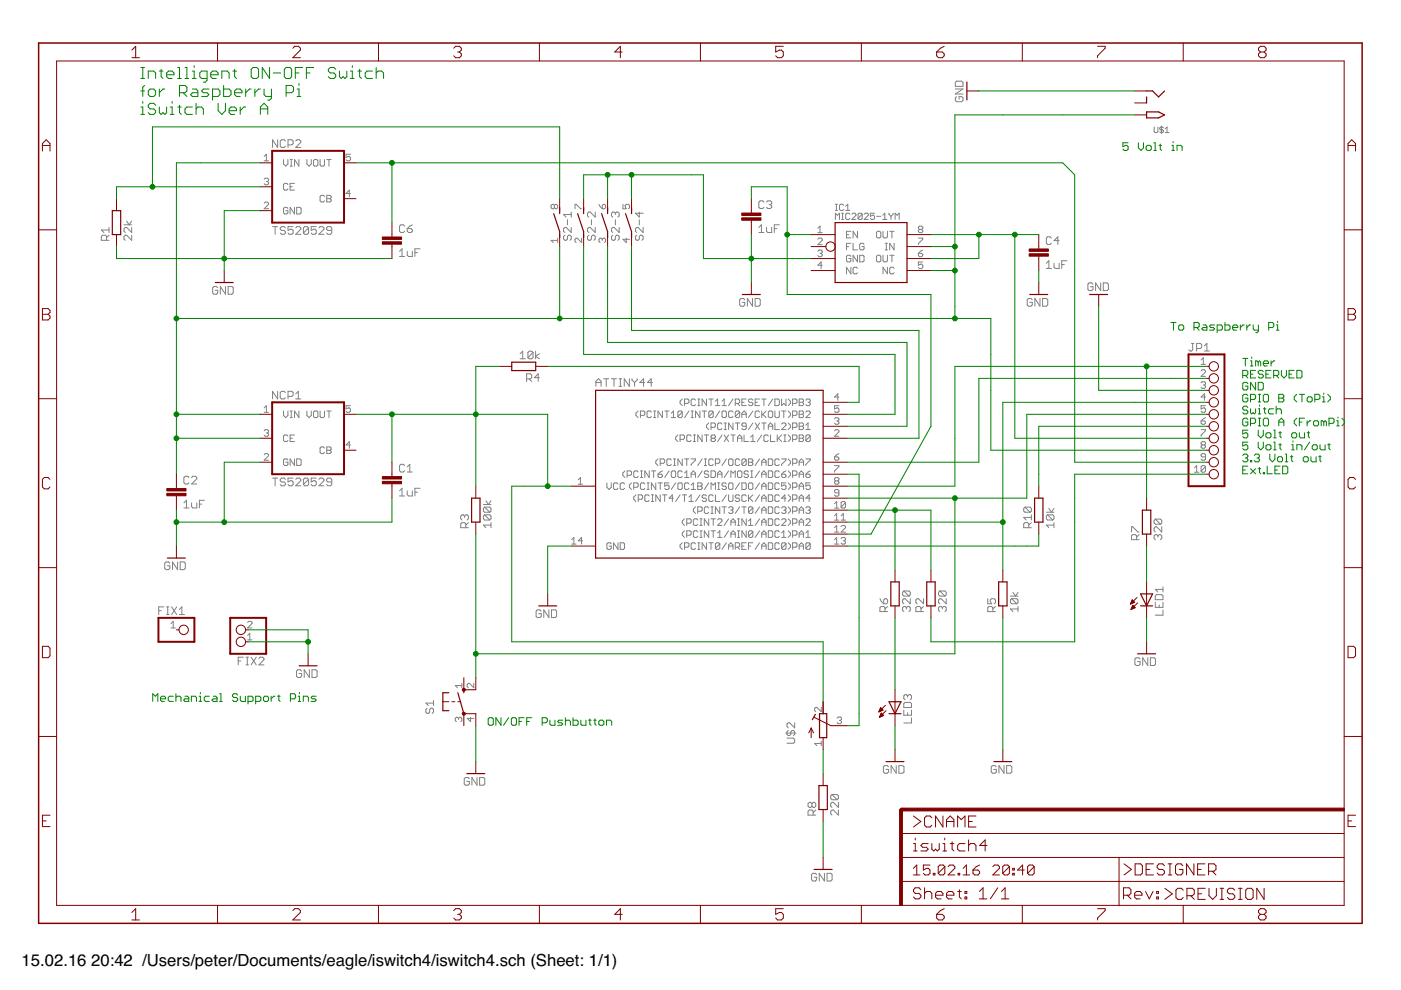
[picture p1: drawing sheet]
<svg xmlns="http://www.w3.org/2000/svg" width="297mm" height="210mm" viewBox="0 0 297 210" stroke-linecap="round" stroke-linejoin="round" font-family="sans-serif">
<defs><g id="words">
<g font-size="3.5">
<text x="4.6" y="204.7">15.02.16</text>
<text x="19.3" y="204.7">20:42 /Users/peter/Documents/eagle/iswitch4/iswitch4.sch (Sheet: 1/1)</text>
</g>
</g></defs>
<g fill="none" stroke="#808080" stroke-width=".21">
<path d="M202.5 18.9h1.7l-1.7 1h1.7M202.8 17.2h1.1l.3 .3v.8h-1.7v-.8zM56 33.2l.5-.5v1.4M56 38l.2-.2h.5l.2 .2-.2 .5M56 34.1h.9M56.5 38.5h.2M56.7 38.5l.2 .2-.2 .5h-.5l-.2-.3M58.9 29.6v1.7l-1.1-1.7v1.7M60.1 33.8v1l.5 .4 .4-.4v-1M60.5 29.9l-.3-.3h-.5l-.3 .3v1.1l.3 .3h.5l.3-.3M61 39.1l-.2-.2h-.5l-.2 .2v1l.2 .2h.5l.2-.2M61.1 30.7h.8l.2-.2v-.6l-.2-.3h-.8v1.7"/>
<path d="M61.5 35.2h.5M61.5 33.8h.5M61.5 39.6h.5M61.7 33.8v1.4M62.4 38.9h-.9v1.4h.9M62.7 29.9l.3-.3h.5l.3 .3v.3l-1.1 1.1h1.1M63.4 33.8v1.4l-1-1.4v1.4M65.1 33.8v1l.4 .4 .5-.4v-1M66.7 33.8h.5l.2 .3v.9l-.2 .2h-.5l-.2-.2v-.9zM67.9 33.8v1.2l.2 .2h.5l.2-.2v-1.2M69.3 33.8h.9M69.7 33.8v1.4"/>
<path d="M74.3 32.7h-.9v.7l.7-.2 .2 .2v.5l-.2 .2h-.5l-.2-.2M202.8 20.5l-.3 .3v.5l.3 .3h1.1l.3-.3v-.5l-.3-.3h-.6v.5M244.7 26.9v1l.2 .2h.4l.2-.2v-1M246.3 26.8v1.5M246.7 27.1l-.2-.2h-.4l-.2 .2 .2 .4h.4l.2 .4-.2 .2h-.4l-.2-.2M247.1 28.1h.7M247.1 27.3l.3-.4v1.2M22.6 50.9v-.8l-.3-.2h-.5l-.3 .2v.8h1.6M23.1 49.9l-.5 .5M23.1 48.8h-1.6l.5 .5M23.1 48.2v1.1M26.3 47.7h1.6"/>
<path d="M26.8 46.9l.6 .8 .5-.8M27.9 48.2v1.1l-1.1-1.1h-.2l-.3 .3v.5l.3 .3M27.9 49.9v1l-1.1-1h-.2l-.3 .2v.6l.3 .2M56 43.1l.2-.2h.5l.2 .2v.2l-.9 1h.9M57.8 48h1.1M58.3 48v1.7M60.5 48.3l-.3-.3h-.5l-.3 .3v.3l.3 .3h.5l.3 .2v.3l-.3 .3h-.5l-.3-.3M61 44.2l-.2-.2h-.5l-.2 .2v.9l.2 .3h.5l.2-.3v-.4h-.4M62.1 48h-1v.9l.8-.3 .2 .3v.5l-.2 .3h-.6l-.2-.3M62.4 44v1.4l-.9-1.4v1.4M62.7 48.3l.3-.3h.5l.3 .3v.3l-1.1 1.1h1.1M62.9 44h.7l.2 .2v.9l-.2 .3h-.7z"/>
<path d="M65.4 48.3l-.2-.3h-.6l-.3 .3v1.1M65.4 48.3v1.1l-.2 .3h-.6l-.3-.3M65.4 48.3l-1.1 1.1M67.1 48h-1.1v.9l.5-.3h.3l.3 .3v.5l-.3 .3h-.6l-.2-.3M67.6 48.3l.3-.3h.5l.3 .3v.3l-1.1 1.1h1.1M68.8 41.7l-.2-.3h-.5l-.2 .3v.9l.2 .2h.5l.2-.2M69.3 41.4h.7l.2 .3-.2 .4 .2 .5-.2 .2h-.7zM69.3 42.1h.7M70.3 48.9h-.8l-.3-.3v-.3l.3-.3h.6l.2 .3v1.1l-.2 .3h-.6l-.3-.3M74.3 41h-.9l.7-.7v1.4M84.7 53.3l.5-.6v1.7M84.7 54.4h1.1"/>
<path d="M85.8 47.9l-.3-.2h-.5l-.3 .2v1.1l.3 .3h.5l.3-.3M86.3 48.5h.9l.2 .2v.3l-.2 .3h-.6l-.3-.3zM86.3 53.3v.8l.3 .3h.8v-1.1M87.4 47.7l-1.1 .8M88 53.6h.5M89.1 52.7h-1.1v1.7M117.5 43.6l-.2-.3-.5 .3v.4l.3 .3 .4-.3M117.5 43.6l.3-.3 .4 .3v.4l-.2 .3-.5-.3M117.5 43.6v.4M118.2 51h-1.4l.5 .4M118.2 50.5v.9M119.8 49.9l-.3 .2v.6l.3 .2h.2l.3-.2v-.6l.3-.2h.2l.3 .2v.6l-.3 .2"/>
<path d="M120.3 46.6v1.1M121.1 48.2v1.1l-1.1-1.1h-.2l-.3 .3v.5l.3 .3M121.1 45.5h-1.6l.5 .5M121.1 45v1M121.9 44.3v-1h.3l.9 1h.2M123.3 50.5v.9l-.9-.9-.5 .2v.5l.3 .2M124.8 49.9l-.2 .2v.6l.2 .2h.3l.3-.2v-.6l.3-.2h.2l.3 .2v.6l-.3 .2M125.4 46.6v1.1M126.2 48.2v1.1l-1.1-1.1h-.3l-.2 .3v.5l.2 .3M126.2 45v1l-1.1-1h-.3l-.2 .2v.6l.2 .2M127 43.3l.7 1M127.7 43.6l.5-.3 .2 .3v.4l-.2 .3h-.5z"/>
<path d="M127.7 50.7l-.2-.2-.5 .2v.5l.2 .2M127.7 50.7l.2-.2 .5 .2v.5l-.2 .2M127.7 50.7v.3M129.9 49.9l-.3 .2v.6l.3 .2h.3l.3-.2v-.6l.2-.2h.3l.3 .2v.6l-.3 .2M130.5 45.2l-.3-.2h-.3l-.3 .2v.6l.3 .2M130.5 45.2l.2-.2h.3l.3 .2v.6l-.3 .2M130.5 45.2v.3M130.5 46.6v1.1M131.3 48.2v1.1l-1.1-1.1h-.3l-.3 .3v.5l.3 .3M132.1 43.3v1h.7l-.3-.5 .3-.5h.4l.3 .3v.4l-.3 .3M132.8 50.5v.9l-.7-.7h1.4M135 49.9l-.3 .2v.6l.3 .2h.3l.3-.2v-.6l.2-.2h.3l.3 .2v.6l-.3 .2"/>
<path d="M135.6 45v1l-.9-.8h1.7M135.6 46.6v1.1M136.4 48.2v1.1l-1.1-1.1h-.3l-.3 .3v.5l.3 .3M160.9 48.2l.5-.5v1.6M160.9 49.3h1.1M162 42.9l-.3-.3h-.5l-.3 .3v1l.3 .3h.5l.3-.3M162.5 48.2v.8l.3 .3h.8v-1.1M162.5 42.9l.3-.3h.5l.3 .3v.2l-.3 .3M163.1 43.4h.2M163.3 43.4l.3 .3v.2l-.3 .3h-.5l-.3-.3M164.2 48.5h.5M165.2 47.7h-1v1.6"/>
<path d="M173.4 50.7l.2-.2h.5l.2 .2v.2l-.9 1h.9M173.4 48.4l.5-.5v1.4M173.4 49.3h.9M173.4 53.3l.2-.3h.5l.2 .3-.2 .4M173.9 53.7h.2M174.1 53.7l.2 .3-.2 .4h-.5l-.2-.2M174.3 56.2h-.9l.7-.7v1.5M177.1 46.5v-1.3l.5 .4 .4-.4v1.3M177.1 44.6h.5M177.1 43.3h.5M177.3 43.3v1.3M178.4 46.5h.5"/>
<path d="M178.4 45.2h.5M178.6 45.2v1.3M178.9 43.5l-.3-.2h-.4l-.2 .2v.9l.2 .2h.4l.3-.2M179.3 44.6h.9M179.3 43.7l.4-.4v1.3M179.5 49.7h.4M179.5 52.3h.4M180.2 45.4l-.2-.2h-.5l-.2 .2v.9l.2 .2h.5l.2-.2M180.4 49h-.9v1.4h.9M180.4 51.6h-.9v1.4M180.4 54.4l-.2-.3h-.5l-.2 .3v.9l.2 .2h.5l.2-.2v-.5h-.5M180.4 56.7v1.4l-.9-1.4v1.4"/>
<path d="M180.6 45.4l.2-.2h.5l.2 .2v.2l-.9 .9h.9M180.9 51.6v1.4h.9M181.8 49v1.4l-.9-1.4v1.4M181.8 54.1v1.4l-.9-1.4v1.4M181.8 56.9l-.2-.2h-.5l-.2 .2v.9l.2 .3h.5l.2-.3M182.3 54.1h.7l.2 .3v.9l-.2 .2h-.7zM182.8 45.4v.9l-.2 .2h-.5l-.2-.2M182.8 45.4l-.2-.2h-.5l-.2 .2v.9M182.8 45.4l-.9 .9M183.2 51.8l-.2-.2h-.5l-.2 .2v.9l.2 .3h.5l.2-.3v-.4h-.5M183.2 45.4l.3-.2h.4l.2 .2v.2l-.9 .9h.9M185.4 45.2h-.9v.7l.5-.3h.2l.2 .3v.4l-.2 .2h-.4l-.3-.2"/>
<path d="M185.8 49.3l.3-.3h.4l.3 .3v.9l-.3 .2h-.4l-.3-.2zM185.8 54.4l.3-.3h.4l.3 .3v.9l-.3 .2h-.4l-.3-.2zM185.8 45.9h.9M187.2 46.5h.8M187.2 45.6l.4-.4v1.3M187.2 49v1.2l.3 .2h.4l.3-.2v-1.2M187.2 54.1v1.2l.3 .2h.4l.3-.2v-1.2M187.7 51.6h.5M187.7 53h.5M187.9 51.6v1.4M188.2 56.7v1.4l-1-1.4v1.4M188.5 45.2v.2l.4 .5"/>
<path d="M188.6 49h1M188.6 54.1h1M188.9 45.9v.6M189.1 49v1.4M189.1 54.1v1.4M189.4 45.2v.2l-.5 .5M189.6 56.9l-.3-.2h-.4l-.3 .2v.9l.3 .3h.4l.3-.3M189.6 51.6v1.4l-1-1.4v1.4M189.8 46.5v-1.3l.4 .4 .4-.4v1.3M194.7 50.5h.9v.2l-.9 .9v.3M194.7 53.7h.7l.2 .5-.2 .2h-.5l-.2-.2zM194.9 48.6l-.2 .3 .2 .4h.5l.2-.2-.2-.5"/>
<path d="M194.9 48.6l-.2-.2 .2-.5h.5l.2 .3-.2 .4M194.9 48.6h.5M195.6 55.5h-.9v.7l.5-.2 .4 .2v.5l-.2 .3h-.5l-.2-.3M195.6 53l-.9 .7M221.8 55.8l.6-.5v1.6M221.8 56.9h1.1M222.9 50.5l-.2-.3h-.6l-.3 .3v1.1l.3 .2h.6l.2-.2M223.5 55.8v.8l.3 .3h.8v-1.1M224.6 51h-1.1l.8-.8v1.6M225.1 56.1h.6M226.2 55.3h-1.1v1.6M233.4 60v1.6l-1.1-1.6v1.6"/>
<path d="M233.9 60h.8l.3 .3v1l-.3 .3h-.8zM46.2 61l-.3-.3h-.5l-.3 .3v1.1l.3 .3h.5l.3-.3v-.5h-.6M47.8 60.7v1.7l-1.1-1.7v1.7M48.4 60.7h.8l.2 .3v1.1l-.2 .3h-.8zM110.3 75l.5-.5v1.6M110.3 76.1h1.1M113 74.7v1.1l-.3 .3h-.5l-.3-.3M113 74.7l-.3-.2h-.5l-.3 .2v1.1M113 74.7l-1.1 1.1M113.6 74.5v1.6M114.4 75l-.8 .5 .8 .6M157.9 63.6l-.3-.3h-.5l-.3 .3v1l.3 .3h.5l.3-.3v-.5h-.5"/>
<path d="M159.6 63.3v1.6l-1.1-1.6v1.6M160.1 63.3h.8l.3 .3v1l-.3 .3h-.8zM218.9 63.6l-.3-.3h-.6l-.2 .3v1l.2 .3h.6l.3-.3v-.5h-.6M220.5 63.3v1.6l-1.1-1.6v1.6M221 63.3h.9l.2 .3v1l-.2 .3h-.9zM231.7 60.3l-.2-.3h-.6l-.2 .3v1l.2 .3h.6l.2-.3v-.5h-.5M252.6 72.8h.6M252.9 72.8v1.4l-.3 .2h-.3l-.2-.2M253.7 73.9h.8l.3-.3v-.5l-.3-.3h-.8v1.6M254.7 76.3l.4-.4v1.4M254.7 77.3h.9M254.7 78.6l.2-.2h.5l.2 .2v.3l-.9 .9h.9"/>
<path d="M255.3 74.4h1.1M255.3 73.3l.6-.5v1.6M56 86.5l.5-.5v1.4M56 87.4h.9M56 96.4l.2-.2h.5l.2 .2v.2l-.9 1h.9M56 91.3l.2-.2h.5l.2 .2-.2 .5M56.5 91.8h.2M56.7 91.8l.2 .2-.2 .5h-.5l-.2-.2M58.9 83v1.6l-1.1-1.6v1.6M60.1 87.1v1l.5 .4 .4-.4v-1M60.5 83.2l-.3-.2h-.5l-.3 .2v1.1l.3 .3h.5l.3-.3M61 97.5l-.2-.2h-.5l-.2 .2v1l.2 .2h.5l.2-.2v-.5h-.4"/>
<path d="M61 92.5l-.2-.3h-.5l-.2 .3v.9l.2 .2h.5l.2-.2M61.1 84.1h.8l.2-.3v-.6l-.2-.2h-.8v1.6M61.5 88.5h.5M61.5 87.1h.5M61.5 92.9h.5M61.7 87.1v1.4M62.4 97.3v1.4l-.9-1.4v1.4M62.4 92.2h-.9v1.4h.9M62.7 84.6h1.1M62.7 83.5l.5-.5v1.6M62.9 97.3h.7l.2 .2v1l-.2 .2h-.7zM63.4 87.1v1.4l-1-1.4v1.4"/>
<path d="M65.1 87.1v1l.4 .4 .5-.4v-1M66.5 87.4l.2-.3h.5l.2 .3v.9l-.2 .2h-.5l-.2-.2zM67.9 87.1v1.2l.2 .2h.5l.2-.2v-1.2M68.8 95l-.2-.2h-.5l-.2 .2v.9l.2 .3h.5l.2-.3M69.3 87.1h.9M69.3 94.8h.7l.2 .2-.2 .5 .2 .4-.2 .3h-.7zM69.3 95.5h.7M69.7 87.1v1.4M74.3 86h-.9v.7l.7-.2 .2 .2v.5l-.2 .2h-.5l-.2-.2M74.3 94.3h-.9l.7-.7v1.4M85.8 98.7l-.3-.3h-.5l-.3 .3v1.1l.3 .3h.5l.3-.3M86.3 99l.6-.6v1.7"/>
<path d="M111.7 80.3h.8l.2-.2v-.6l-.2-.3h-.8v1.7M112.2 80.3l.5 .6M114.4 80.1h-1.1l.8-.9v1.7M126.3 81.9v-1.1l.6-.5 .5 .5v1.1M126.3 81.1h1.1M128 80.3h1.1M128.5 80.3v1.6M129.6 80.3h1.1M130.2 80.3v1.6M131.3 80.3h.5M131.3 81.9h.5M131.5 80.3v1.6"/>
<path d="M132.5 99.8l-.5 .5v.5l.5 .4M133.4 80.3v1.6l-1-1.6v1.6M134 80.3v.3l.5 .5M134.5 81.1v.8M135.1 80.3v.3l-.6 .5M135.3 87.1l-.5 .5v.5l.5 .4M135.8 88.1h.7l.2-.3v-.4l-.2-.3h-.7v1.4M135.8 99.8h.4M136 99.8v1.4M136.7 81.1h-1.1l.8-.8v1.6M137.6 99.8v1.4l-.9-1.4v1.4M138.1 87.4l-.2-.3h-.5l-.2 .3v.9l.2 .2h.5l.2-.2"/>
<path d="M138.1 99.8h.9M138.3 81.1h-1l.8-.8v1.6M138.6 88.5h.4M138.6 87.1h.4M138.6 99.8v1.4M138.8 87.1v1.4M139.5 97.3l-.5 .5v.4l.5 .5M140 98.2h.7l.2-.2v-.5l-.2-.2h-.7v1.4M140.4 99.8l-.9 .7M140.4 87.1v1.4l-.9-1.4v1.4M140.9 87.1h1M141.4 87.1v1.4"/>
<path d="M141.9 99.8l-1 1.4M142.3 88.5h1M142.3 97.5l-.2-.2h-.5l-.2 .2v1l.2 .2h.5l.2-.2M142.3 87.6l.5-.5v1.4M142.8 97.3h.5M142.8 98.7h.5M143 97.3v1.4M143.7 92.2l-.4 .5v.5l.4 .4M144.2 93.2h.7l.2-.3v-.4l-.2-.3h-.7v1.4M144.7 87.4v.9l-.3 .2h-.4l-.3-.2M144.7 87.4l-.3-.3h-.4l-.3 .3v.9M144.7 97.3v1.4l-1-1.4v1.4"/>
<path d="M144.7 84.6l-.5 .5v.4l.5 .5M144.7 87.4l-1 .9M145.1 85.5h.7l.3-.2v-.5l-.3-.2h-.7v1.4M145.1 97.3h1M145.6 97.3v1.4M146.1 87.1l-1 1.4M146.5 88.5h.5M146.5 87.1h.5M146.5 97.3h1v.2l-1 1v.2M146.5 92.5l-.2-.3h-.5l-.2 .3v.9l.2 .2h.5l.2-.2M146.8 87.1v1.4M147 92.2h.5"/>
<path d="M147 93.6h.5M147.2 92.2v1.4M147.5 84.8l-.3-.2h-.4l-.3 .2v1l.3 .2h.4l.3-.2M147.9 84.6h.5M147.9 86h.5M148.2 84.6v1.4M148.4 87.1v1.4l-.9-1.4v1.4M148.9 87.1h.9M148.9 97.3l-1 1.4M148.9 99.8l-1 1.4M148.9 92.2v1.4l-1-1.4v1.4M149.3 97.3h.5"/>
<path d="M149.3 98.7h.5M149.3 92.2h1M149.3 87.1v1.4M149.6 97.3v1.4M149.8 84.6v1.4l-.9-1.4v1.4M149.8 92.2v1.4M150.3 89.7l-.5 .4v.5l.5 .5M150.3 84.6h.9M150.7 90.6h.7l.3-.2v-.5l-.3-.2h-.7v1.4M150.7 99.8h.7l.3 .3v.9l-.3 .2h-.7zM150.7 84.6v1.4M151 92.9l-.3-.2 .3-.5h.4l.3 .3-.3 .4"/>
<path d="M151 92.9l-.3 .3 .3 .4h.4l.3-.2-.3-.5M151 92.9h.4M151.2 87.4v.9l-.2 .2h-.5l-.2-.2M151.2 87.4l-.2-.3h-.5l-.2 .3v.9M151.2 97.5l-.2-.2h-.5l-.2 .2v1l.2 .2h.5l.2-.2M151.2 87.4l-.9 .9M151.7 98.2h.7l.2-.2v-.5l-.2-.2h-.7v1.4M151.7 85.1l.4-.5v1.4M151.7 86h.9M152.6 87.1l-.9 1.4M153.1 89.9l-.3-.2h-.4l-.3 .2v.9l.3 .3h.4l.3-.3M153.1 87.4l.2-.3h.5l.2 .3v.9l-.2 .2h-.5l-.2-.2z"/>
<path d="M153.1 85.1l.4-.5v1.4M153.1 86h.9M153.1 92.2l-1 1.4M153.5 89.7h.5M153.5 91.1h.5M153.5 92.2l1 1.4M153.8 89.7v1.4M154 97.3l-.9 1.4M154.5 99.8l-1 1.4M154.5 92.2l-1 1.4M154.7 97.3h.5l.2 .2v1l-.2 .2h-.5l-.2-.2v-1zM155 92.2h.9"/>
<path d="M155.4 87.4l-.2-.3h-.5l-.2 .3v.9l.2 .2h.5l.2-.2M155.4 89.7v1.4l-.9-1.4v1.4M155.4 84.6l-.9 1.4M155.4 92.2v1.4M155.9 85.5h.7l.2-.2v-.5l-.2-.2h-.7v1.4M155.9 89.7h.9M156.4 92.9h.9M156.4 93.6v-.9l.4-.5 .5 .5v.9M156.4 89.7v1.4M156.4 85.5l.4 .5M156.8 87.4v.9l-.2 .2h-.5l-.2-.2M156.8 87.4l-.2-.3h-.5l-.2 .3v.9"/>
<path d="M156.8 97.5l-.2-.2h-.5l-.2 .2v1l.2 .2h.5l.2-.2M156.8 87.4l-.9 .9M157.3 88.5v-.9l.5-.5 .4 .5v.9M157.3 85.3h.5M157.3 87.8h.9M157.8 92.2v1.4h.9M158.2 84.6h-.9v1.4h.9M158.2 97.5l-.2-.2h-.5l-.2 .2v1M158.2 97.5v1l-.2 .2h-.5l-.2-.2M158.2 90.4h-.7l-.2-.3 .2-.4h.5l.2 .2v.9l-.2 .3h-.5l-.2-.3M158.2 97.5l-.9 1M158.7 97.3h.7l.2 .2-.2 .5 .2 .5-.2 .2h-.7z"/>
<path d="M158.7 98h.7M159.2 93.6h.9M159.2 92.7l.4-.5v1.4M159.2 99.8h.4M159.4 99.8v1.4M159.6 84.8l-.2-.2h-.5l-.2 .2 .2 .5h.5l.2 .2-.2 .5h-.5l-.2-.2M159.6 87.1l-.9 1.4M159.6 89.7l-.9 1.4M160.1 85.3h.5M160.1 89.7l.9 1.4M161 84.6h-.9v1.4h.9M161 87.4l-.2-.3h-.5l-.2 .3v.9l.2 .2h.5l.2-.2"/>
<path d="M161 97.3l-.9 1.4M161 99.8l-.9 1.4M161 89.7l-.9 1.4M161.5 84.6h.9M161.5 98h.9M161.5 87.1v1.4M161.5 98.7v-.9l.5-.5 .4 .5v.9M161.5 89.7h.9M161.5 92.2l-.9 1.4M161.7 87.8l.7 .7M162 84.6v1.4M162 89.7v1.4"/>
<path d="M162.4 87.1l-.9 1M162.9 87.4l.2-.3h.5l.2 .3v.9l-.2 .2h-.5l-.2-.2zM162.9 97.3h.7l.2 .2v1l-.2 .2h-.7zM162.9 92.5l-.2-.3h-.5l-.2 .3v.9l.2 .2h.5l.2-.2M162.9 91.1v-1l.5-.4 .4 .4v1M162.9 99.8h.7l.2 .3v.9l-.2 .2h-.7zM162.9 90.4h.9M163.4 92.2v1.4h.9M163.8 84.6l-.9 1.4M164.3 84.6h.7l.2 .2v1l-.2 .2h-.7zM164.3 87.1v1.2l.2 .2h.5l.2-.2v-1.2M164.3 89.7v1.4h.9"/>
<path d="M164.8 92.2v1.4M165 92.9l.7 .7M165.2 97.5l-.2-.2h-.5l-.2 .2v1l.2 .2h.5l.2-.2M165.7 87.1h.9M165.7 97.3h.9v.2l-.9 1v.2M165.7 84.6v1.4l.5-.5 .4 .5v-1.4M165.7 89.9l.2-.2h.5l.2 .2v.2l-.9 1h.9M165.7 92.2l-.9 1M166.2 92.2h.4M166.2 93.6h.4M166.2 87.1v1.4M166.4 92.2v1.4"/>
<path d="M166.6 99.8l-.9 .7M167.1 97.3l.5 .5v.4l-.5 .5M167.1 84.6l.5 .5v.4l-.5 .5M167.1 87.1l.5 .5v.5l-.5 .4M167.1 89.7l.5 .4v.5l-.5 .5M167.1 92.2l.5 .5v.5l-.5 .4M167.1 99.8l.5 .5v.5l-.5 .4M168 85.5h.7l.3-.2v-.5l-.3-.2h-.7v1.4M168 88.1h.7l.3-.3v-.4l-.3-.3h-.7v1.4M168 98.2h.7l.3-.2v-.5l-.3-.2h-.7v1.4M168 93.2h.7l.3-.3v-.4l-.3-.3h-.7v1.4M168 90.6h.7l.3-.2v-.5l-.3-.2h-.7v1.4"/>
<path d="M169.4 84.6h.7l.3 .2-.3 .5 .3 .5-.3 .2h-.7zM169.4 87.1h.7l.3 .3-.3 .4 .3 .5-.3 .2h-.7zM169.4 98h1M169.4 92.2h.7l.3 .3-.3 .4 .3 .5-.3 .2h-.7zM169.4 92.9h.7M169.4 89.7h.7l.3 .2-.3 .5 .3 .4-.3 .3h-.7zM169.4 98.7v-.9l.5-.5 .5 .5v.9M169.4 85.3h.7M169.4 87.8h.7M169.4 90.4h.7M170.9 84.8l.2-.2h.5l.2 .2-.2 .5M170.9 87.4l.2-.3h.5l.2 .3v.2l-.9 .9h.9"/>
<path d="M170.9 97.3h.9v.2l-.9 1v.2M170.9 90.1l.4-.4v1.4M170.9 91.1h.9M171.3 85.3h.3M171.6 85.3l.2 .2-.2 .5h-.5l-.2-.2M171.8 92.5l-.2-.3h-.5l-.2 .3v.9M171.8 92.5v.9l-.2 .2h-.5l-.2-.2M171.8 99.8l-.9 .7M171.8 92.5l-.9 .9M176.9 98.7h1v.3l-1 .9v.2M176.9 96.9h.7l.3 .4-.3 .3h-.4l-.3-.3zM176.9 91.3l.3-.2h.4l.3 .2v.3l-1 .9h1"/>
<path d="M176.9 88.8l.3-.2h.4l.3 .2-.3 .5M177.4 89.3h.2M177.6 89.3l.3 .2-.3 .5h-.4l-.3-.3M177.9 86h-1v.7l.7-.2 .3 .2v.5l-.3 .2h-.4l-.3-.2M177.9 96.2l-1 .7M177.9 84.2h-1l.7-.7v1.4M253.3 99.2l.4-.5v1.4M254.7 91.1h.9v.2l-.9 1v.2M254.7 89.3h.7l.2 .4-.2 .3h-.5l-.2-.3zM254.7 81.2l.2-.3h.5l.2 .3-.2 .4M254.9 94.3h.5M254.9 94.3l-.2-.2 .2-.5h.5l.2 .3-.2 .4"/>
<path d="M254.9 94.3l-.2 .3 .2 .4h.5l.2-.2-.2-.5M255.1 81.6h.3M255.4 81.6l.2 .3-.2 .4h-.5l-.2-.2M255.6 86h-.9v.7l.7-.2 .2 .2v.5l-.2 .2h-.5l-.2-.2M255.6 99l-.2-.3h-.5l-.2 .3v.9M255.6 96.9h-.7l-.2-.3 .2-.4h.5l.2 .2v.9l-.2 .3h-.5l-.2-.3M255.6 84.2h-.9l.7-.7v1.4M255.6 99v.9l-.2 .2h-.5l-.2-.2M255.6 88.6l-.9 .7M255.6 99l-.9 .9M36 119.4l-.2-.3h-.6l-.3 .3v1.1l.3 .3h.6l.2-.3v-.5h-.5M37.7 119.1v1.7l-1.1-1.7v1.7"/>
<path d="M38.2 119.1h.8l.3 .3v1.1l-.3 .3h-.8zM39 106.6l.5-.5v1.6M39 107.7h1.1M40.1 101.3l-.3-.3h-.5l-.3 .3v1l.3 .3h.5l.3-.3M40.6 106.6v.8l.3 .3h.8v-1.1M40.6 101.3l.3-.3h.5l.3 .3v.2l-1.1 1.1h1.1M42.3 106.9h.5M43.3 106.1h-1v1.6M57.8 101.4h1.1M58.3 101.4v1.6M60.5 101.6l-.3-.2h-.5l-.3 .2v.3l.3 .3h.5l.3 .3v.2l-.3 .3h-.5l-.3-.3M62.1 101.4h-1v.8l.8-.3 .2 .3v.5l-.2 .3h-.6l-.2-.3"/>
<path d="M62.7 101.6l.3-.2h.5l.3 .2v.3l-1.1 1.1h1.1M65.4 101.6l-.2-.2h-.6l-.3 .2v1.1M65.4 101.6v1.1l-.2 .3h-.6l-.3-.3M65.4 101.6l-1.1 1.1M67.1 101.4h-1.1v.8l.5-.3h.3l.3 .3v.5l-.3 .3h-.6l-.2-.3M67.6 101.6l.3-.2h.5l.3 .2v.3l-1.1 1.1h1.1M70.3 102.2h-.8l-.3-.3v-.3l.3-.2h.6l.2 .2v1.1l-.2 .3h-.6l-.3-.3M84.7 104.1l.5-.6v1.7M84.7 105.2h1.1M86.3 104.1v.8l.3 .3h.8v-1.1M86.3 100.1h1.1M88 104.4h.5"/>
<path d="M89.1 103.5h-1.1v1.7M98.5 109.4l-.3-.2h-.2l-.3 .2v.6l.3 .3M98.5 109.4l.3-.2h.2l.3 .2v.6l-.3 .3M98.5 109.4v.3M98.8 111.9v-.8l-.3-.3h-.5l-.3 .3v.8h1.6M99.3 110.8l-.5 .5M102.5 107h1.6M102.7 109.2l-.2 .2v.6l.2 .3h1.1M102.7 109.2h1.1l.3 .2v.6l-.3 .3M102.7 107.5l-.2 .3v.6l.2 .2h1.1M102.7 107.5h1.1l.3 .3v.6l-.3 .2M102.7 109.2l1.1 1.1"/>
<path d="M102.7 107.5l1.1 1.1M103 106.2l.6 .8 .5-.8M104.1 111.3h-1.6l.5 .6M104.1 110.8v1.1M121.2 114.4l.5-.4v1.4M121.2 115.4h.9M122.6 101.7l.5-.4v1.4M122.6 102.7h.9M123.5 114.7h-.9l.7-.7v1.4M128.7 102.4v.9l.4 .5 .5-.5v-.9M129.6 115.3l-.2-.2h-.5l-.2 .2v.9l.2 .3h.5l.2-.3v-.4h-.5M131 102.6l-.2-.2h-.5l-.2 .2v.9l.2 .3h.5l.2-.3"/>
<path d="M131 115.1v1.4l-.9-1.4v1.4M131.5 115.1h.7l.2 .2v.9l-.2 .3h-.7zM132.4 102.6l-.2-.2h-.5l-.2 .2v.9l.2 .3h.5l.2-.3M133 100.8h.7l.2-.3v-.4l-.2-.3h-.7v1.4M133.9 102.4l-.5 .4v.5l.5 .5M134.4 103.3h.7l.2-.2v-.5l-.2-.2h-.7v1.4M134.8 104.9l-.4 .5v.5l.4 .4M135.3 100.1l-.2-.3h-.5l-.2 .3v.9l.2 .2h.5l.2-.2M135.3 105.9h.7l.2-.3v-.4l-.2-.3h-.7v1.4M135.8 101.2h.4M136.7 102.6l-.2-.2h-.5l-.2 .2v.9l.2 .3h.5l.2-.3M137.2 102.4h.4"/>
<path d="M137.2 103.8h.4M137.4 102.4v1.4M137.6 105.2l-.2-.3h-.5l-.2 .3v.9l.2 .2h.5l.2-.2M138.1 104.9h.5M138.1 106.3h.5M138.3 104.9v1.4M139 102.4v1.4l-.9-1.4v1.4M139.5 100.5h.7l.2 .5-.2 .2h-.5l-.2-.2zM139.5 102.4h.9M140 104.9v1.4l-1-1.4v1.4M140 102.4v1.4M140.5 104.9h.9"/>
<path d="M140.9 104.9v1.4M141.9 102.4h-1v.7l.5-.3 .5 .3v.4l-.3 .3h-.4l-.3-.3M142.3 100.1l.3-.3h.4l.3 .3v.9l-.3 .2h-.4l-.3-.2zM142.8 105.6h-.9l.7-.7v1.4M143.3 102.4l-1 1.4M143.7 102.6l.3-.2h.4l.3 .2v.9l-.3 .3h-.4l-.3-.3zM144.2 104.9l-.9 1.4M144.7 100.1l-.3-.3h-.4l-.3 .3v.9l.3 .2h.4l.3-.2M144.7 115.1l-.5 .4v.5l.5 .5M144.7 104.9h.9M145.1 110l-.4 .5v.4l.4 .5M145.1 112.5l-.4 .5v.5l.4 .4"/>
<path d="M145.1 104.9v1.4M145.1 116h.7l.3-.2v-.5l-.3-.2h-.7v1.4M145.1 100.3l.5-.5v1.4M145.1 101.2h1M145.6 110.9h.7l.2-.2v-.5l-.2-.2h-.7v1.4M145.6 113.5h.7l.2-.3v-.4l-.2-.3h-.7v1.4M146.1 102.6l-.3-.2h-.4l-.3 .2v.9l.3 .3h.4l.3-.3M146.1 105.4l.4-.5v1.4M146.1 106.3h.9M146.5 103.8h1M146.5 101.2v-.9l.5-.5 .5 .5v.9M146.5 100.5h1"/>
<path d="M146.5 102.8l.5-.4v1.4M147.5 115.3l-.3-.2h-.4l-.3 .2v.9l.3 .3h.4l.3-.3M147.5 107.5l-.5 .4v.5l.5 .5M147.9 102.4h.7l.3 .2-.3 .5 .3 .4-.3 .3h-.7zM147.9 108.4h.7l.3-.2v-.5l-.3-.2h-.7v1.4M147.9 115.1h.5M147.9 116.5h.5M147.9 110.2l-.2-.2h-.5l-.2 .2v1l.2 .2h.5l.2-.2M147.9 112.8l-.2-.3h-.5l-.2 .3v.9l.2 .2h.5l.2-.2M147.9 103.1h.7M148.2 115.1v1.4M148.4 104.9l-.9 1.4"/>
<path d="M148.4 110h.5M148.4 111.4h.5M148.4 112.5h.5M148.4 113.9h.5M148.6 110v1.4M148.6 112.5v1.4M149.8 105.2l-.2-.3h-.5l-.2 .3 .2 .4h.5l.2 .3-.2 .4h-.5l-.2-.2M149.8 115.1v1.4l-.9-1.4v1.4M150.3 100.1l-.3-.3h-.4l-.3 .3 .3 .4h.4l.3 .3-.3 .4h-.4l-.3-.2M150.3 110v1.4l-1-1.4v1.4M150.3 112.5v1.4l-1-1.4v1.4M150.3 107.7l-.3-.2h-.4l-.3 .2v.9l.3 .3h.4l.3-.3"/>
<path d="M150.3 102.4l-1 1.4M150.3 115.1h.9M150.7 103.8v-1.4l.5 .4 .5-.4v1.4M150.7 115.1v1.4M150.7 107.5h.5M150.7 108.9h.5M150.7 110h1M150.7 112.5h1M151 107.5v1.4M151.2 105.2l-.2-.3h-.5l-.2 .3v.9l.2 .2h.5l.2-.2M151.2 110v1.4M151.2 112.5v1.4"/>
<path d="M151.7 104.9v1.4h.9M152.1 102.4h.5M152.1 103.8h.5M152.1 113l.5-.5v1.4M152.1 100.5h1M152.1 101.2v-.9l.5-.5 .5 .5v.9M152.1 110.2l.3-.2h.4l.3 .2v.3l-1 .9h1M152.1 113.9h1M152.4 102.4v1.4M152.6 115.3l-.2-.2h-.5l-.2 .2v.9M152.6 115.3v.9l-.2 .3h-.5l-.2-.3M152.6 107.5v1.4l-.9-1.4v1.4"/>
<path d="M152.6 115.3l-.9 .9M153.1 107.5h.9M153.5 107.5v1.4M154 102.6l-.2-.2h-.5l-.2 .4 .2 .3h.5l.2 .4-.2 .3h-.5l-.2-.3M154 104.9l-.9 1.4M154 115.1l-.9 1.4M154.5 115.8h.9M154.5 104.9v1.2l.2 .2h.5l.2-.2v-1.2M154.5 116.5v-1l.4-.4 .5 .4v1M154.5 107.7l.2-.2h.5l.2 .2-.2 .5M154.5 110l-1 1.4M154.5 112.5l-1 1.4"/>
<path d="M154.7 102.4h.5l.2 .2v.9l-.2 .3h-.5l-.2-.3v-.9zM154.9 108.2h.3M155 101.2v-1.4l.4 .5 .5-.5v1.4M155 111.4v-.9l.4-.5 .5 .5v.9M155 113.9v-.9l.4-.5 .5 .5v.9M155 110.7h.9M155 113.2h.9M155.2 108.2l.2 .2-.2 .5h-.5l-.2-.3M155.9 116h.7l.2-.2v-.5l-.2-.2h-.7v1.4M156.4 100.1l.2-.3h.5l.2 .3v.9l-.2 .2h-.5l-.2-.2zM156.4 110h.4M156.4 111.4h.4"/>
<path d="M156.4 112.5h.4M156.4 113.9h.4M156.4 116l.4 .5M156.6 110v1.4M156.6 112.5v1.4M156.8 105.2l-.2-.3h-.5l-.2 .5 .2 .2h.5l.2 .5-.2 .2h-.5l-.2-.2M156.8 102.4l-.9 1.4M156.8 107.5l-.9 1.4M157.3 115.8h.5M157.3 102.4h.7l.2 .2v.9l-.2 .3h-.7zM157.3 107.5h.9M157.8 107.5v1.4"/>
<path d="M158.2 115.1h-.9v1.4h.9M158.2 105.2l-.2-.3h-.5l-.2 .3v.9l.2 .2h.5l.2-.2M158.2 110v1.4l-.9-1.4v1.4M158.2 112.5v1.4l-.9-1.4v1.4M158.7 115.8h.5M158.7 100.1l-.2-.3h-.5l-.2 .3 .2 .4h.5l.2 .3-.2 .4h-.5l-.2-.2M158.7 104.9v1.4M158.7 111.4h.9M158.7 110.5l.5-.5v1.4M158.9 102.4h.5l.2 .2v.9l-.2 .3h-.5l-.2-.3v-.9zM158.9 105.6l.7 .7M159.2 101.2h.4"/>
<path d="M159.6 115.1h-.9v1.4M159.6 107.7l-.2-.2h-.5l-.2 .2v.9M159.6 112.8l-.2-.3h-.5l-.2 .3v.9M159.6 107.7v.9l-.2 .3h-.5l-.2-.3M159.6 112.8v.9l-.2 .2h-.5l-.2-.2M159.6 104.9l-.9 1M159.6 107.7l-.9 .9M159.6 112.8l-.9 .9M161 102.4l-.9 1.4M161 104.9l-.9 1.4M161 107.5l-.9 1.4M161 110l-.9 1.4"/>
<path d="M161 112.5l-.9 1.4M161 115.1l-.9 1.4M161.5 113.9v-.9l.5-.5 .4 .5v.9M161.5 115.8h.9M161.5 101.2v-.9l.5-.5 .4 .5v.9M161.5 103.8v-1l.5-.4 .4 .4v1M161.5 106.3v-.9l.5-.5 .4 .5v.9M161.5 108.9v-1l.5-.4 .4 .4v1M161.5 111.4v-.9l.5-.5 .4 .5v.9M161.5 116.5v-1l.5-.4 .4 .4v1M161.5 100.5h.9M161.5 103.1h.9"/>
<path d="M161.5 105.6h.9M161.5 108.2h.9M161.5 110.7h.9M161.5 113.2h.9M162.9 115.1h.7l.2 .2v.9l-.2 .3h-.7zM162.9 102.4h.7l.2 .2v.9l-.2 .3h-.7zM162.9 104.9h.7l.2 .3v.9l-.2 .2h-.7zM162.9 107.5h.7l.2 .2v.9l-.2 .3h-.7zM162.9 110h.7l.2 .2v1l-.2 .2h-.7zM162.9 112.5h.7l.2 .3v.9l-.2 .2h-.7zM165.2 115.3l-.2-.2h-.5l-.2 .2v.9l.2 .3h.5l.2-.3M165.2 102.6l-.2-.2h-.5l-.2 .2v.9l.2 .3h.5l.2-.3"/>
<path d="M165.2 100.1l-.2-.3h-.5l-.2 .3v.9l.2 .2h.5l.2-.2M165.2 105.2l-.2-.3h-.5l-.2 .3v.9l.2 .2h.5l.2-.2M165.2 107.7l-.2-.2h-.5l-.2 .2v.9l.2 .3h.5l.2-.3M165.2 110.2l-.2-.2h-.5l-.2 .2v1l.2 .2h.5l.2-.2M165.2 112.8l-.2-.3h-.5l-.2 .3v.9l.2 .2h.5l.2-.2M165.7 107.7l.2-.2h.5l.2 .2-.2 .5M165.7 100.5h.7l.2 .5-.2 .2h-.5l-.2-.2zM165.7 110.2l.2-.2h.5l.2 .2v.3l-.9 .9h.9M165.7 113.9h.9M165.7 113l.5-.5v1.4M166.2 108.2h.2M166.4 108.2l.2 .2-.2 .5h-.5l-.2-.3"/>
<path d="M166.6 115.3l-.2-.2h-.5l-.2 .2v.9M166.6 115.3v.9l-.2 .3h-.5l-.2-.3M166.6 102.4h-.9v.7l.5-.3 .4 .3v.4l-.2 .3h-.5l-.2-.3M166.6 105.6h-.9l.7-.7v1.4M166.6 115.3l-.9 .9M167.1 104.9l.5 .5v.5l-.5 .4M167.1 102.4l.5 .4v.5l-.5 .5M167.1 107.5l.5 .4v.5l-.5 .5M167.1 110l.5 .5v.4l-.5 .5M167.1 112.5l.5 .5v.5l-.5 .4M167.1 115.1l.5 .4v.5l-.5 .5M168 116h.7l.3-.2v-.5l-.3-.2h-.7v1.4"/>
<path d="M168 103.3h.7l.3-.2v-.5l-.3-.2h-.7v1.4M168 100.8h.7l.3-.3v-.4l-.3-.3h-.7v1.4M168 105.9h.7l.3-.3v-.4l-.3-.3h-.7v1.4M168 108.4h.7l.3-.2v-.5l-.3-.2h-.7v1.4M168 110.9h.7l.3-.2v-.5l-.3-.2h-.7v1.4M168 113.5h.7l.3-.3v-.4l-.3-.3h-.7v1.4M169.4 115.8h1M169.4 101.2v-.9l.5-.5 .5 .5v.9M169.4 103.8v-1l.5-.4 .5 .4v1M169.4 106.3v-.9l.5-.5 .5 .5v.9M169.4 108.9v-1l.5-.4 .5 .4v1M169.4 111.4v-.9l.5-.5 .5 .5v.9"/>
<path d="M169.4 113.9v-.9l.5-.5 .5 .5v.9M169.4 116.5v-1l.5-.4 .5 .4v1M169.4 100.5h1M169.4 103.1h1M169.4 105.6h1M169.4 108.2h1M169.4 110.7h1M169.4 113.2h1M170.9 100.5h.7l.2 .5-.2 .2h-.5l-.2-.2zM170.9 107.7l.2-.2h.5l.2 .2-.2 .5M170.9 110.2l.2-.2h.5l.2 .2v.3l-.9 .9h.9M170.9 113.9h.9"/>
<path d="M170.9 113l.4-.5v1.4M171.3 108.2h.3M171.6 108.2l.2 .2-.2 .5h-.5l-.2-.3M171.8 102.4h-.9v.7l.4-.3 .5 .3v.4l-.2 .3h-.5l-.2-.3M171.8 115.3l-.2-.2h-.5l-.2 .2v.9M171.8 115.3v.9l-.2 .3h-.5l-.2-.3M171.8 105.6h-.9l.7-.7v1.4M171.8 115.3l-.9 .9M176.9 115.4h1M176.9 106.8l.5-.5v1.4M176.9 109.3l.5-.4v1.4M176.9 111.9l.5-.5v1.4"/>
<path d="M176.9 114.4l.5-.4v1.4M176.9 107.7h1M176.9 110.3h1M176.9 112.8h1M177.2 102l-.3 .2 .3 .5h.4l.3-.3-.3-.4M177.2 102l-.3-.3 .3-.4h.4l.3 .2-.3 .5M177.2 102h.4M177.9 104.5h-.7l-.3-.2 .3-.5h.4l.3 .2v1l-.3 .2h-.4l-.3-.2M178.3 111.7l.3-.3h.4l.3 .3v.2l-1 .9h1M178.3 114.2l.3-.2h.4l.3 .2-.3 .5M178.3 110.3h1M178.3 109.3l.5-.4v1.4"/>
<path d="M178.8 114.7h.2M179 114.7l.3 .2-.3 .5h-.4l-.3-.3M179.3 106.6v.9l-.3 .2h-.4l-.3-.2M179.3 106.6l-.3-.3h-.4l-.3 .3v.9M179.3 106.6l-1 .9M217.3 107.5l-.3 .3v.6l.3 .2h1.1M217.3 107.5h1.1l.3 .3v.6l-.3 .2M217.3 107.5l1.1 1.1M218.1 111.9v-.8l-.3-.3h-.5l-.3 .3v.8h1.7M218.7 110.8l-.6 .5M218.7 109.7h-1.7l.6 .6M218.7 109.2v1.1"/>
<path d="M221.8 108.6h1.7M222.1 109.2h1.1l.3 .2v.6l-.3 .3M222.1 109.2l-.3 .2v.6l.3 .3h1.1M222.1 109.2l1.1 1.1M222.4 107.8l.5 .8 .6-.8M223.5 110.8v1.1M223.5 111.3h-1.7l.6 .6M239.9 112.8v-1.1h.3l1.1 1.1h.2M241 114.4v-.8l-.3-.3h-.5l-.3 .3v.8h1.6M241.5 113.3l-.5 .6M245 110.1l-.3 .2v.6l.3 .2h1M245 110.1h1l.3 .2v.6l-.3 .2"/>
<path d="M245 110.1l1 1M245.5 113.6l-.3-.3h-.2l-.3 .3v.6l.3 .2M245.5 113.6l.3-.3h.2l.3 .3v.6l-.3 .2M245.5 113.6v.3M246.3 111.7v1.1l-1.1-1.1h-.2l-.3 .3v.5l.3 .3M253.3 100.1h.9M33.7 129.5h.5M34.7 128.7h-1v1.6M35.3 128.7h.5M35.3 130.3h.5M35.6 128.7v1.6M36.3 133.1h.9"/>
<path d="M36.3 132.2l.4-.5v1.4M36.4 128.7l1.1 1.6M37.5 128.7l-1.1 1.6M38 130.3h1.1M38 129.2l.6-.5v1.6M51.6 139.3h-1.1v1.7M52.2 139.3h.5M52.4 139.3v1.7M52.5 132l.2-.3h.5l.2 .3v.2l-.9 .9h.9M52.5 134.7l.5-.4v1.4M52.5 135.7h.9M53.2 139.3l1.1 1.7"/>
<path d="M54.3 139.3l-1.1 1.7M54.9 139.6l.2-.3h.6l.3 .3v.3l-1.1 1.1h1.1M114.7 129.6l-.2-.3h-.6l-.2 .3v1.1l.2 .2h.6l.2-.2v-.6h-.5M116.4 129.3v1.6l-1.1-1.6v1.6M116.9 129.3h.9l.2 .3v1.1l-.2 .2h-.9zM186.6 126.9l.2 .6 .6 .5M187.4 127.2l.2-.3h.3l.3 .3v.6l-.3 .2h-.5zM187.6 129.7v-.9l-.2-.2h-.6l-.2 .2v.9h1.6M188.2 128.6l-.6 .5M191.6 125.3l-.2 .3v.5l.2 .3h1.1M191.6 125.3h1.1l.3 .3v.5l-.3 .3M191.6 125.3l1.1 1.1"/>
<path d="M192.2 128.8l-.3-.2h-.3l-.2 .2v.6l.2 .3M192.2 128.8l.2-.2h.3l.3 .2v.6l-.3 .3M192.2 128.8v.3M193 126.9v1.1l-1.1-1.1h-.3l-.2 .3v.6l.2 .2M195.3 129.7v-.9l-.3-.2h-.5l-.3 .2v.9h1.6M195.8 126.9v1.1l-1.1-1.1h-.2l-.3 .3v.6l.3 .2M195.8 128.6l-.5 .5M199.3 125.3l-.3 .3v.5l.3 .3h1M199.3 125.3h1l.3 .3v.5l-.3 .3M199.3 125.3l1 1.1M199.8 128.8l-.3-.2h-.2l-.3 .2v.6l.3 .3M199.8 128.8l.3-.2h.2l.3 .2v.6l-.3 .3"/>
<path d="M199.8 128.8v.3M200.6 126.9v1.1l-1.1-1.1h-.2l-.3 .3v.6l.3 .2M209.4 126.9v1.1h.8l-.2-.8 .2-.3h.6l.3 .3v.6l-.3 .2M210.5 129.7v-.9l-.3-.2h-.5l-.3 .2v.9h1.7M211.1 128.6l-.6 .5M214.2 126.4h1.6M214.5 126.9h1.1l.2 .3v.6l-.2 .2M214.5 126.9l-.3 .3v.6l.3 .2h1.1M214.5 126.9l1.1 1.1M214.8 125.6l.5 .8 .5-.8M215.8 129.1h-1.6l.6 .6M215.8 128.6v1.1"/>
<path d="M241.7 139.7l-.3-.2h-.5l-.3 .2v1.1l.3 .3h.5l.3-.3v-.5h-.5M243.4 139.5v1.6l-1.1-1.6v1.6M243.9 139.5h.8l.3 .2v1.1l-.3 .3h-.8zM244.9 126.3l.3-.2h1.1l.3 .2v.8h-1.7zM244.9 127.7v1.1h1.7v-1.1M245.8 128.2v.6M246.6 129.3v1.1h-1.7M246.6 124.4v1.1M246.6 125h-1.7l.6 .5M50.5 140.1h.6M52.2 141h.5M63.9 142.3l-.2-.3h-.6l-.2 .3v1.1l.2 .2h.6l.2-.2v-.6h-.5"/>
<path d="M65.6 142v1.6l-1.1-1.6v1.6M66.1 142h.9l.2 .3v1.1l-.2 .2h-.9zM90.6 150.2l-.3 .2v.6l.3 .3h.2l.3-.3v-.6l.3-.2h.3l.2 .2v.6l-.2 .3M91.9 148.5v1.1M91.9 149.1h-1.6l.5 .5M97.2 152.3l-.2-.2-.5 .2v.5l.3 .2M97.2 152.3l.3-.2 .4 .2v.5l-.2 .2M97.2 152.3v.2M97.9 144.9v.9M97.9 145.4h-1.4l.5 .4M99.8 152.1v.9l-.7-.7h1.4M100.5 144.9v.9l-1-.9-.4 .2v.5l.2 .2"/>
<path d="M166.6 155.4h2.2M166.9 156.5h1.3l.3 .3v.5l-.3 .3h-1.3M167.1 154.9l-.2 .3v.5l.2 .3h.3l.3-.3v-.5l.2-.3h.3l.3 .3v.5l-.3 .3M168.5 153.2v1.1l-1.1-1.1h-.3l-.2 .3v.6l.2 .2M174.1 150v.9l-.9-.9-.5 .2v.5l.3 .2M174.1 157.2v.9M174.1 157.6h-1.4l.5 .5M177.5 152.3l.2-.3h.5l.2 .3-.2 .4M177.9 152.7h.3M178.2 152.7l.2 .3-.2 .4h-.5l-.2-.2M191.6 149.2l.3-.3h1.1l.3 .3v.8h-1.7zM191.6 150.6v1h1.7v-1"/>
<path d="M192.4 147.6l.3-.3h.3l.3 .3v.5l-.3 .3M192.4 147.6l-.2-.3h-.3l-.3 .3v.5l.3 .3M192.4 147.6v.2M192.4 151.1v.5M193.3 152.2v1.1h-1.7M99.5 165.1l-.3-.3h-.5l-.3 .3v1.1l.3 .3h.5l.3-.3v-.5h-.5M101.1 164.8v1.7l-1-1.7v1.7M101.7 164.8h.8l.3 .3v1.1l-.3 .3h-.8zM172.1 170.4l-.2-.3h-.3l-.3 .3v.5l.3 .3h.3l.2-.3M172.1 170.4l.3-.3h.3l.3 .3v.5l-.3 .3h-.3l-.3-.3M172.1 170.4v.5M172.4 172.8v-.8l-.3-.3h-.5l-.3 .3v.8h1.7"/>
<path d="M173 171.7l-.6 .6M176.4 168.5h1.1l.3 .2v.6l-.3 .3M176.4 168.5l-.3 .2v.6l.3 .3h1.1M176.4 168.5l1.1 1.1M177.8 170.1v1.1l-1.1-1.1h-.3l-.3 .3v.5l.3 .3M177.8 171.7v1.1l-1.1-1.1h-.3l-.3 .3v.6l.3 .2M188.4 162.6l-.3-.3h-.5l-.3 .3v1.1l.3 .2h.5l.3-.2v-.6h-.5M190 162.3v1.6l-1.1-1.6v1.6M190.6 162.3h.8l.3 .3v1.1l-.3 .2h-.8zM211.2 162.6l-.2-.3h-.6l-.2 .3v1.1l.2 .2h.6l.2-.2v-.6h-.5M212.9 162.3v1.6l-1.1-1.6v1.6M213.4 162.3h.8l.3 .3v1.1l-.3 .2h-.8z"/>
<path d="M173.1 185.4l-.2-.2h-.6l-.2 .2v1.1l.2 .3h.6l.2-.3v-.5h-.5M174.8 185.2v1.6l-1.1-1.6v1.6M175.3 185.2h.8l.3 .2v1.1l-.3 .3h-.8z"/>
</g>
<g fill="none" stroke="#800000" stroke-width=".21">
<path d="M12 12.9h273v179.1h-273zM28 10.6l.8-.8v2.4M28 12.2h1.6M46.1 9.1v3.8M62.1 10.2l.4-.4h.8l.4 .4v.4l-1.6 1.6h1.6M80.2 9.1v3.8M96.2 10.2l.4-.4h.8l.4 .4v.4l-.4 .4M97 11h.4M97.4 11l.4 .4v.4l-.4 .4h-.8l-.4-.4M114.4 9.1v3.8M131.9 11h-1.6l1.2-1.2v2.4M148.5 9.1v3.8"/>
<path d="M166.1 9.8h-1.6v1.2l.8-.4h.4l.4 .4v.8l-.4 .4h-.8l-.4-.4M182.6 9.1v3.8M198.6 11h1.2l.4 .4v.4l-.4 .4h-.8l-.4-.4zM200.2 9.8l-.8 .4-.8 .8M205 19.3h2.5M216.7 9.1v3.8M232.7 9.8h1.6v.4l-1.6 1.6v.4M240.6 19.3h2.5M250.9 9.1v3.8M267.2 11l-.4-.4v-.4l.4-.4h.8l.4 .4v.4l-.4 .4M267.2 11l-.4 .4v.4l.4 .4h.8l.4-.4v-.4l-.4-.4M267.2 11h.8"/>
<path d="M9 32v-1.6l.8-.8 .8 .8v1.6M9 30.8h1.6M55.2 34.5h2.5M55.2 39.6h2.5M72.9 34.5h2.6M240.6 24.4h2.5M240.6 21.8h2.5M285.8 30.8h1.6M285.8 32v-1.6l.8-.8 .8 .8v1.6M8.2 48.7h3.8M24.7 42.1v2.6M24.7 49.7v2.6"/>
<path d="M47.5 57.4v2.5M55.2 44.7h2.5M72.9 42.1h2.6M83.1 47.2v3M83.1 51.8v3M118.7 42.1v2.6M118.7 49.7v2.6M123.7 42.1v2.6M123.7 49.7v2.6M128.8 42.1v2.6M128.8 49.7v2.6M133.9 42.1v2.6"/>
<path d="M133.9 49.7v2.6M159.3 42.1v3.1M159.3 46.7v3M159.3 59.9v2.5M172 49.7h5.1M172 52.3h3.1M172 54.8h5.1M172 57.4h5.1M192.3 49.7h5.1M192.3 52.3h5.1M192.3 54.8h5.1M192.3 57.4h5.1"/>
<path d="M220.2 49.7v3.1M220.2 54.3v3.1M220.2 59.9v2.5M285 48.7h3.8M9 65.4h1.2l.4 .4v.4l-.4 .4 .4 .4v.4l-.4 .4h-1.2zM9 66.6h1.2M106 77.7h2.5M113.6 77.7h2.5M232.9 62.4v2.6M255.8 77.7h.5M285.8 65.4h1.2l.4 .4v.4l-.4 .4 .4 .4v.4l-.4 .4h-1.2zM285.8 66.6h1.2"/>
<path d="M8.2 84.5h3.8M55.2 87.8h2.5M55.2 98h2.5M55.2 92.9h2.5M72.9 87.8h2.6M72.9 95.5h2.6M83.1 98v3M174.5 87.8h5.1M174.5 98h5.1M174.5 92.9h5.1M174.5 85.3h5.1M174.5 90.4h5.1"/>
<path d="M255.8 87.8h.5M255.8 98h.5M255.8 95.5h.5M255.8 92.9h.5M255.8 85.3h.5M255.8 90.4h.5M255.8 80.2h.5M255.8 82.8h.5M285 84.5h3.8M10.6 101.6l-.4-.4h-.8l-.4 .4v1.7l.4 .4h.8l.4-.4M37.4 100.5v3.1M37.4 105.1v3.1"/>
<path d="M37.4 115.8v2.5M83.1 102.6v3M100.9 103.1v2.5M100.9 110.7v2.5M121.2 115.8h5.1M121.2 103.1h5.1M174.5 115.8h5.1M174.5 103.1h5.1M174.5 100.5h5.1M174.5 105.6h5.1M174.5 108.2h5.1M174.5 110.7h5.1"/>
<path d="M174.5 113.2h5.1M220.2 103.1v2.5M220.2 110.7v2.5M243.1 105.6v2.6M243.1 113.2v2.6M255.8 100.5h.5M287.4 101.6l-.4-.4h-.8l-.4 .4v1.7l.4 .4h.8l.4-.4M8.2 120.4h3.8M9 137h1.2l.4 .4v1.6l-.4 .4h-1.2zM37.4 133.5h.6M52.1 136.1h.5M52.1 133.5h.5"/>
<path d="M65.3 138.6v2.6M116.1 125.9v2.6M189.8 120.9v2.5M189.8 128.5v2.5M197.4 120.9v2.5M197.4 128.5v2.5M212.6 120.9v2.5M212.6 128.5v2.5M239.7 128.1h.1M239.7 128h.3M239.8 127.8h.5M239.8 129.2h.2"/>
<path d="M239.8 127.7h.8M239.9 127.6h.5M239.9 129h.3M239.9 127.5h.4M239.9 128.9h.6M240 127.3h.2M240 128.8h.6M240 127.2h.1M240 128.7h.5M240.1 127.2l.5 .5-.9 .4M240.1 127.2l-.4 .9M240.1 128.5h.3"/>
<path d="M240.1 128.4h.2M240.2 128.3l.5 .5-.9 .4zM241.1 126.7l-1.4 1.4M241.2 127.8l-1.4 1.4M243.1 123.4v7.6M243.1 136.1v2.5M285 120.4h3.8M285.8 137h1.2l.4 .4v1.6l-.4 .4h-1.2zM8.2 156.1h3.8M93.9 148.8h1.3M95.8 148.8h.6M97.1 148.8h.6"/>
<path d="M98.3 143.7v2.5h2.6v-2.5M98.3 153.9v-2.6h2.6v2.6M172 154.4v2M172 154.4l-.5 1M172 154.4l.5 1M172.7 152.1l3.5 1.8h3.4M174.5 148.8v2.5M174.5 156.4v2.5M186.4 150.9h.1M186.4 150.7h.4M186.5 150.6h.6M186.5 152.1h.1"/>
<path d="M186.5 150.5h.7M186.5 152h.3M186.6 151.8h.4M186.6 150.4h.4M186.6 150.3h.3M186.6 151.7h.7M186.7 150.1h.1M186.7 151.6h.5M186.7 150.1l.5 .5-.9 .3zM186.7 151.5h.4M186.8 151.3h.2M186.8 151.2h.1"/>
<path d="M187.3 151.7l-.5-.5-.3 .9M187.3 151.7l-.8 .4M187.7 149.5l-1.4 1.4M187.9 150.7l-1.4 1.4M189.8 146.2v7.7M189.8 158.9v2.6M212.6 158.9v2.6M285 156.1h3.8M9 174.1h.8M10.6 172.8h-1.6v2.5h1.6M100.9 161.5v2.5M174.5 164v2.6"/>
<path d="M174.5 171.6v2.6M191 176.7h94M193.7 178.9h.4v1.5M193.7 173l1.5 1.2-1.5 1.1M194.1 177.7v.4M196.8 178.9h-1.2l-.4 .4 .4 .3h.8l.4 .4-.4 .4h-1.2M197.6 178.9v1.1l.4 .4 .4-.4 .3 .4 .4-.4v-1.1M197.6 173.4l-.4-.4h-.8l-.4 .4v1.6l.4 .3h.8l.4-.3M199.9 178.9h.4v1.5M199.9 173v2.3l-1.5-2.3v2.3M200.3 177.7v.4M200.7 175.3v-1.5l.8-.8 .7 .8v1.5"/>
<path d="M200.7 174.2h1.5M201.5 178.9h.7M201.9 178.5v1.5l.3 .4M203 175.3v-2.3l.8 .8 .8-.8v2.3M204.6 178.9h-1.2l-.4 .4v.7l.4 .4h1.2M205.4 179.3l.4-.4h.7l.4 .4v1.1M205.4 178.1v2.3M205.4 174.2h.7M206.9 173h-1.5v2.3h1.5M209.3 179.3h-1.6l1.2-1.2v2.3M285.8 174.1h.8M287.4 172.8h-1.6v2.5h1.6"/>
<path d="M28 193.5l.8-.8v2.4M28 195.1h1.6M46.1 192v3.8M62.1 193.1l.4-.4h.8l.4 .4v.4l-1.6 1.6h1.6M80.2 192v3.8M96.2 193.1l.4-.4h.8l.4 .4v.4l-.4 .4M97 193.9h.4M97.4 193.9l.4 .4v.3l-.4 .5h-.8l-.4-.5M114.4 192v3.8M131.9 193.9h-1.6l1.2-1.2v2.4M148.5 192v3.8M166.1 192.7h-1.6v1.2l.8-.4h.4l.4 .4v.7l-.4 .5h-.8l-.4-.5"/>
<path d="M174.5 181.8v2.5M182.6 192v3.8M191 186.9h94M191 181.8h94M193.7 184.1l.7-.7v2.1M193.7 185.5h1.4M193.7 180.4h.8M195.2 188.6l-.4-.4h-.7l-.4 .4v.4l.4 .4h.7l.4 .4v.4l-.4 .4h-.7l-.4-.4M196 189.4l.4-.4h.8l.4 .4v1.2M196 188.2v2.4M197.2 183.4h-1.4v1.1l.7-.4h.3l.4 .4v.7l-.4 .3h-.7l-.3-.3M197.9 185.2h.3v.3h-.3z"/>
<path d="M198.4 189.8h1.5v-.4l-.4-.4h-.8l-.3 .4v.8l.3 .4h.8M198.6 193.9h1.2l.4 .4v.3l-.4 .5h-.8l-.4-.5zM199.9 180.4h.8M200.2 192.7l-.8 .4-.8 .8M200.3 183.7v1.5l-.3 .3h-.7l-.4-.3M200.3 183.7l-.3-.3h-.7l-.4 .3v1.5M200.3 183.7l-1.4 1.5M200.7 189.8h1.5v-.4l-.3-.4h-.8l-.4 .4v.8l.4 .4h.8M201 183.7l.4-.3h.7l.3 .3v.4l-1.4 1.4h1.4M203 189h.8M203.1 185.2h.4v.3h-.4zM203.4 188.6v1.6l.4 .4"/>
<path d="M204.2 185.5h1.4M204.2 184.1l.7-.7v2.1M204.6 190.2h.4v.4h-.4zM204.6 189h.4v.4h-.4zM206.3 184.5h1l.4 .3v.4l-.4 .3h-.6l-.4-.3zM207.6 189l.8-.8v2.4M207.6 190.6h1.6M207.7 183.4l-.7 .3-.7 .8M210.5 183.7l.3-.3h.8l.3 .3v.4l-1.4 1.4h1.4M211.5 188.2l-1.5 2.4M212.3 190.6h1.6M212.3 189l.8-.8v2.4"/>
<path d="M214 183.7l-.3-.3h-.7l-.4 .3v1.5M214 183.7v1.5l-.3 .3h-.7l-.4-.3M214 183.7l-1.4 1.5M214.7 185.2h.4v.3h-.4zM214.7 184.1h.4v.4h-.4zM216.7 192v3.8M217.2 184.5h-1.4l1-1.1v2.1M219.3 183.7v1.5l-.4 .3h-.7l-.3-.3M219.3 183.7l-.4-.3h-.7l-.3 .3v1.5M219.3 183.7l-1.4 1.5M232.7 192.7h1.6v.4l-1.6 1.5v.5M237.3 181.8v10.2"/>
<path d="M238.2 189.8h1.2l.4-.4v-.8l-.4-.4h-1.2v2.4M238.3 183.2l1.6 1.1-1.6 1.2M239 189.8l.8 .8M240.6 189.8h1.5v-.4l-.4-.4h-.8l-.3 .4v.8l.3 .4h.8M240.7 183.2h1.1l.4 .4v1.5l-.4 .4h-1.1zM242.9 189l.8 1.6 .8-1.6M243 184.3h.8M244.6 183.2h-1.6v2.3h1.6M245.2 190.2h.4v.4h-.4zM245.2 189h.4v.4h-.4zM246.9 183.6l-.4-.4h-.8l-.4 .4v.3l.4 .4h.8l.4 .4v.4l-.4 .4h-.8l-.4-.4M247 188.3l1.5 1.2-1.5 1.2"/>
<path d="M247.7 185.5h.8M247.7 183.2h.8M248.1 183.2v2.3M250.8 183.6l-.4-.4h-.8l-.4 .4v1.5l.4 .4h.8l.4-.4v-.8h-.8M250.9 188.7l-.4-.4h-.8l-.4 .4v1.6l.4 .4h.8l.4-.4M250.9 192v3.8M251.7 189.9h1.1l.4-.4v-.8l-.4-.4h-1.1v2.4M252.4 189.9l.8 .8M253.1 183.2v2.3l-1.5-2.3v2.3M253.9 184.3h.8M254 189.5h.8M255.5 183.2h-1.6v2.3h1.6"/>
<path d="M255.5 188.3h-1.5v2.4h1.5M256.2 184.7h1.2l.4-.4v-.7l-.4-.4h-1.2v2.3M256.3 188.3v1.6l.8 .8 .8-.8v-1.6M257 184.7l.8 .8M258.7 188.3h.7M258.7 190.7h.7M259.1 188.3v2.4M261.8 188.7l-.4-.4h-.8l-.4 .4v.4l.4 .4h.8l.4 .4v.4l-.4 .4h-.8l-.4-.4M262.6 188.3h.8M262.6 190.7h.8M263 188.3v2.4M264.5 188.3h.8l.4 .4v1.6l-.4 .4h-.8l-.4-.4v-1.6z"/>
<path d="M267.2 193.9l-.4 .4v.3l.4 .5h.8l.4-.5v-.3l-.4-.4M267.2 193.9l-.4-.4v-.4l.4-.4h.8l.4 .4v.4l-.4 .4M267.2 193.9h.8M268 188.3v2.4l-1.5-2.4v2.4"/>
<circle cx="176.1" cy="52.3" r=".99"/>
<circle cx="257.3" cy="77.7" r=".99"/>
<circle cx="257.3" cy="98" r=".99"/>
<circle cx="257.3" cy="87.8" r=".99"/>
<circle cx="257.3" cy="90.4" r=".99"/>
<circle cx="257.3" cy="95.5" r=".99"/>
<circle cx="257.3" cy="92.9" r=".99"/>
<circle cx="257.3" cy="80.2" r=".99"/>
<circle cx="257.3" cy="85.3" r=".99"/>
<circle cx="257.3" cy="82.8" r=".99"/>
<circle cx="257.3" cy="100.5" r=".99"/>
<circle cx="38.9" cy="133.5" r=".99"/>
<circle cx="51.1" cy="133.5" r=".99"/>
<circle cx="51.1" cy="136.1" r=".99"/>
</g>
<g fill="#800000" stroke="#800000" stroke-width=".21">
<path d="M81.1 102.1h4v.5h-4z"/>
<path d="M81.1 101h4v.6h-4z"/>
<path d="M35.4 104.6h4v.5h-4z"/>
<path d="M35.4 103.6h4v.5h-4z"/>
<path d="M157.3 46.2h4v.5h-4z"/>
<path d="M157.3 45.2h4v.5h-4z"/>
<path d="M218.2 53.8h4.1v.5h-4.1z"/>
<path d="M218.2 52.8h4.1v.5h-4.1z"/>
<path d="M81.1 51.3h4v.5h-4z"/>
<path d="M81.1 50.2h4v.6h-4z"/>
<path d="M190.7 171.6h.6v20.4h-.6z"/>
<path d="M191 171.3h94v.6h-94z"/>
</g>
<g fill="none" stroke="#800000" stroke-width=".25">
<path d="M205 17.4v3.8M243.1 19.3h1.3l1.2 1.3 1.3-1.3M243.1 23.7h2.5l1.3 .7-1.3 .6h-2.5zM243.1 20.6v1.2M23.8 44.7h1.8v5h-1.8zM45.6 59.9h3.8M117.4 45.3l1.3 3.8v1.3M118.7 44v1.3M122.5 45.3l1.2 3.8v1.3M123.7 44v1.3M127.6 45.3l1.2 3.8v1.3M128.8 44v1.3"/>
<path d="M132.6 45.3l1.3 3.8v1.3M133.9 44v1.3M177.1 47.2h15.2v12.7h-15.2zM108.5 76.8h5.1v1.8h-5.1zM157.4 62.4h3.8M218.3 62.4h3.8M231 62.4h3.8M126.3 82.8h48.2v35.5h-48.2zM35.5 118.3h3.8M100 105.6h1.8v5.1h-1.8zM219.4 105.6h1.7v5.1h-1.7zM242.2 108.2h1.8v5h-1.8z"/>
<path d="M114.2 128.5h3.8M188.9 123.4h1.7v5.1h-1.7zM196.5 123.4h1.8v5.1h-1.8zM211.7 123.4h1.8v5.1h-1.8zM241.2 138.6h3.8M241.8 128.5h2.6M241.8 125.9h2.6l-1.3 2.6zM63.4 141.2h3.8M95.2 146.9h-1.3v3.8h1.3M97.1 146.9l1.2 4.4M98.3 146.2v.7M172.9 151.4l-.7 1.2"/>
<path d="M173.8 151.3h1.5v5.1h-1.5zM188.5 151.3h2.5M188.5 148.8h2.5l-1.2 2.5zM99 164h3.8M173.6 166.6h1.8v5h-1.8zM187.9 161.5h3.8M210.7 161.5h3.8M172.6 184.3h3.8"/>
</g>
<g fill="#800000" stroke="#800000" stroke-width=".21">
<circle cx="98.3" cy="151.3" r=".33"/>
<circle cx="98.3" cy="146.3" r=".33"/>
</g>
<path d="M57.7 32h15.2v15.2h-15.2zM252 75.1h7.6v28h-7.6zM57.7 85.3h15.2v15.2h-15.2zM33.6 131h7.6v5.1h-7.6zM48.8 131h7.6v7.6h-7.6z" fill="none" stroke="#800000" stroke-width=".42"/>
<path d="M192.3 171.6h-1.3v1.3" fill="none" stroke="#800000" stroke-width=".61"/>
<path d="M8.2 9.1h280.6v186.7h-280.6z" fill="none" stroke="#800000" stroke-width=".32"/>
<g fill="none" stroke="#008000" stroke-width=".21">
<path d="M29.9 16.6h.7M29.9 14.3h.7M29.9 19.3h.7M30.3 14.3v2.3M30.6 18.1l-.3 .4v1.9M31.4 16.6v-1.5h1.2l.4 .4v1.1M31.8 18.9h.8l.4 .4v.8l-.4 .3h-.8l-.4-.3v-.8zM33.8 15.1h.7M33.8 18.9v1.5M34.2 14.7v1.6l.3 .3M34.9 18.9h-.4l-.7 .8M35.3 15.9h1.6v-.4l-.4-.4h-.8l-.4 .4v.8l.4 .3h.8"/>
<path d="M37.7 16.6h.7M37.7 14.3h.4v2.3M38.1 19.7h1.1l.4-.4v-.8l-.4-.4h-1.1v2.3M38.8 19.7l.8 .7M39.2 16.6h.8M39.2 14.3h.4v2.3M40.8 16.6h.8M40.8 15.1h.4v1.5M40.8 18.9h.8l.4 .4v1.1h-1.2l-.4-.3 .4-.4h1.2M41.2 13.9v.4M43.9 16.6h-1.2l-.3-.3v-.8l.3-.4h1.2v1.9l-.4 .4h-.4M44.3 18.9h-1.2l-.4 .4 .4 .4h.8l.4 .4-.4 .3h-1.2"/>
<path d="M44.7 15.9h1.5v-.4l-.4-.4h-.7l-.4 .4v.8l.4 .3h.7M47 16.6v-1.5h1.2l.4 .4v1.1M47.4 18.1v2.3h1.2l.4-.3v-.8l-.4-.4h-1.2M49.4 15.1h.7M49.7 14.7v1.6l.4 .3M49.7 19.7h1.6v-.4l-.4-.4h-.8l-.4 .4v.8l.4 .3h.8M52.1 18.9v1.5M53.3 14.7l.4-.4h.7l.4 .4v1.6l-.4 .3h-.7l-.4-.3zM53.3 18.9h-.4l-.8 .8M54 18.9v1.5M55.2 18.9h-.4l-.8 .8M56 18.9v1.2l.4 .3h1.2"/>
<path d="M57.1 14.3v2.3l-1.5-2.3v2.3M57.6 18.9v1.9l-.5 .4h-.3M57.9 15.5h1.6M60.3 14.7l.4-.4h.7l.4 .4v1.6l-.4 .3h-.7l-.4-.3zM60.7 19.7h1.1l.4-.4v-.8l-.4-.4h-1.1v2.3M62.6 15.5h.8M63 18.9h.4v1.5M63.4 17.7v.4M64.2 14.3h-1.6v2.3M65 15.5h.7M66.5 14.3h-1.5v2.3M71.2 14.7l-.4-.4h-.8l-.4 .4v.4l.4 .4h.8l.4 .4v.4l-.4 .3h-.8l-.4-.3"/>
<path d="M72 15.1v1.2l.3 .3 .4-.3 .4 .3 .4-.3v-1.2M74.3 16.6h.8M74.3 15.1h.4v1.5M74.7 13.9v.4M75.9 15.1h.7M76.2 14.7v1.6l.4 .3M79 15.1h-1.2l-.4 .4v.8l.4 .3h1.2M79.8 15.5l.4-.4h.7l.4 .4v1.1M79.8 14.3v2.3M207.5 19.3h33.1M29.9 22.7h.4v1.6M29.9 24.3h.7"/>
<path d="M30.3 21.5v.4M32.3 39.6v-12.7h86.4v15.2M33 22.3l-.4-.4h-.8l-.4 .4v.4l.4 .4h.8l.4 .4v.4l-.4 .4h-.8l-.4-.4M33.8 22.7v1.2l.4 .4 .3-.4 .4 .4 .4-.4v-1.2M36.1 22.7h.4v1.6M36.1 24.3h.8M36.5 21.5v.4M37.7 22.7h.7M38.1 22.3v1.6l.3 .4M40.8 22.7h-1.2l-.4 .4v.8l.4 .4h1.2M41.6 23.1l.4-.4h.7l.4 .4v1.2M41.6 21.9v2.4"/>
<path d="M45.1 20.4h1.1l.4-.3v-.8l-.4-.4h-1.1v2.3M46.2 21.9v1.6l.8 .8 .8-.8v-1.6M48.6 23.5h1.5v-.4l-.4-.4h-.7l-.4 .4v.8l.4 .4h.7M50.9 22.7v1.6M52.1 22.7h-.4l-.8 .8M55.2 34.5h-17.8v66M55.2 39.6h-30.5v2.5M55.2 23.1h1.6M55.2 24.3v-1.6l.8-.8 .8 .8v1.6M63 20.4h.8M75.5 34.5h149.8l2.6 2.6v60.9h27.9M83.1 34.5v12.7"/>
<path d="M128.8 37.1v5M133.9 37.1v5M239.2 30.3h-1.1v.8l.5-.3h.3l.3 .3v.5l-.3 .3h-.5l-.3-.3M240.6 24.4h-38.1v43.1M241.4 30.3v1l.5 .6 .5-.6v-1M243.3 30.8h.5l.3 .3v.5l-.3 .3h-.5l-.3-.3v-.5zM244.6 30.3h.3v1.6M244.6 31.9h.6M245.7 30.8h.6M246 30.5v1.1l.3 .3M248.5 30.8h.2v1.1M248.5 31.9h.5"/>
<path d="M248.7 30v.3M249.6 31.9v-1.1h.8l.2 .3v.8M24.7 52.3v2.5h58.4M55.2 44.7h-7.7v12.7M118.7 52.3v15.2M123.7 42.1v-5h25.4v17.7h22.9M123.7 52.3v22.8h66.1v12.7h-10.2M128.8 52.3v20.3h63.5v17.8h-12.7M133.9 52.3v17.8h60.9v22.8h-15.2M159.3 42.1v-2.5h7.6v22.8h30.5v28l-12.7 22.8h-5.1M159.3 49.7v10.2M166.9 49.7h5.1"/>
<path d="M197.4 49.7h22.8M197.4 52.3h5.1M197.4 57.4h5.1M207.5 49.7v5.1h-10.1M215.2 49.7v43.2h40.6M220.2 57.4v2.5M37.4 67.5h172.7v28h45.7M106 77.7h-5.1v25.4M116.1 77.7h66v7.6h-2.5M232.9 65v17.8h22.9M243.1 77.7v27.9M248.2 68.4h1.1"/>
<path d="M248.8 68.4v1.6M250.2 68.9h.5l.3 .3v.5l-.3 .3h-.5l-.3-.3v-.5zM253.2 69.4h.8l.3-.2v-.6l-.3-.2h-.8v1.6M253.7 69.4l.6 .6M255.1 68.9h.5l.3 .3v.8h-.8l-.3-.3 .3-.3h.8M255.8 77.7h-53.3v25.4h-22.9M257.5 68.9h-.8l-.3 .3 .3 .2h.5l.3 .3-.3 .3h-.8M258.1 70h.8l.3-.3v-.5l-.3-.3h-.8v1.6M259.7 68.4v1.6h.8l.3-.3v-.5l-.3-.3h-.8M261.3 69.4h1.1v-.2l-.3-.3h-.5l-.3 .3v.5l.3 .3h.5M263 68.9v1.1M263.5 79.6h.8l.3-.3v-.5l-.3-.3h-.8v1.6"/>
<path d="M263.5 76h1.1M263.8 68.9h-.3l-.5 .5M264 76v1.6M264 79.6l.6 .5M264.4 68.9v1.1M265.1 76.5h.3v1.1M265.1 77.6h.6M265.1 79.3h.6M265.2 68.9h-.3l-.5 .5M265.4 75.7v.3M265.7 68.9v.8l.3 .3h.8M266.2 78.5h-1.1v1.6h1.1"/>
<path d="M266.8 76.8v.8M266.8 76.8l-.3-.3h-.3v1.1M266.8 76.8l.2-.3 .3 .3v.8M266.8 68.9v1.4l-.3 .2h-.2M267.8 78.8l-.2-.3h-.6l-.2 .3v.3l.2 .2h.6l.2 .3v.3l-.2 .2h-.6l-.2-.2M267.8 77.1h1.1v-.3l-.2-.3h-.6l-.3 .3v.5l.3 .3h.6M268.4 79.3h.5M269 69.4h.8l.3-.2v-.6l-.3-.2h-.8v1.6M269.5 78.5h-1.1v1.6h1.1M269.5 76.5v1.1M270 79.6h.8l.3-.3v-.5l-.3-.3h-.8v1.6M270.3 76.5h-.3l-.5 .6"/>
<path d="M270.6 79.6l.5 .5M270.6 70h.6M270.6 68.9h.3v1.1M270.9 68.1v.3M271.7 78.5v1.1l.5 .5 .6-.5v-1.1M273.3 79.3h.6M274.4 78.5h-1.1v1.6h1.1M275 78.5h.8l.2 .3v1.1l-.2 .2h-.8zM37.4 87.8h17.8M37.4 92.9h17.8M55.2 98h-7.7v12.7M75.5 87.8h40.6v15.3"/>
<path d="M83.1 87.8v10.2M255.8 80.2h-48.3v17.8h-27.9M255.8 85.3h-43.2v35.6M255.8 90.4h-35.6v12.7M255.8 87.8h-38.1v17.8h-38.1M263.5 96.6l.3-.3h.5l.3 .3v.2l-.3 .3M263.5 99.7h.5M264 97.1h.3M264.3 97.1l.3 .3v.2l-.3 .3h-.5l-.3-.3M264.6 93.7h-1.1v.9l.5-.3h.3l.3 .3v.5l-.3 .3h-.5l-.3-.3M264.6 81.3l-.3-.2h-.5l-.3 .2v1.1l.3 .3h.5l.3-.3v-.5h-.6M264.6 83.9l-.3-.3h-.5l-.3 .3v1.1l.3 .2h.5l.3-.2v-.6h-.6"/>
<path d="M264.6 86.4l-.3-.3h-.5l-.3 .3v.3l.3 .3h.5l.3 .2v.3l-.3 .3h-.5l-.3-.3M264.6 88.9l-.3-.2h-.5l-.3 .2v1.1l.3 .3h.5l.3-.3v-.5h-.6M264.6 91.2h-1.1v.8l.5-.2h.3l.3 .2v.6l-.3 .2h-.5l-.3-.2M264.6 98.8h-1.1v1.7h1.1M265.1 89.8h.8l.3-.3v-.6l-.3-.2h-.8v1.6M265.1 84.7h.8l.3-.3v-.5l-.3-.3h-.8v1.6M265.1 86.7v.8l.3 .3 .3-.3 .2 .3 .3-.3v-.8M265.1 97.6h.3v.3h-.3zM265.1 99.4l1.1 1.1M265.9 96.6l.3-.3h.6l.2 .3v.2l-.2 .3M266.2 81.1v1.6l-1.1-1.6v1.6M266.2 99.4l-1.1 1.1"/>
<path d="M266.5 97.1h.3M266.8 81.1h.8l.2 .2v1.1l-.2 .3h-.8zM266.8 91.2v1.1l.5 .5 .5-.5v-1.1M266.8 93.7v1.1l.5 .6 .5-.6v-1.1M266.8 88.7h.5M266.8 90.3h.5M266.8 86.7h.2v1.1M266.8 97.1l.2 .3v.2l-.2 .3h-.6l-.3-.3M266.8 83.6h.5M266.8 85.2h.5M266.8 99.4h.5M266.8 87.8h.5"/>
<path d="M267 83.6v1.6M267 85.9v.2M267 88.7v1.6M267 99.1v1.1l.3 .3M267.8 83.9l.3-.3h.6l.2 .3v1.1l-.2 .2h-.6l-.3-.2zM267.8 86.7h.6M268.1 88.7h.6l.2 .2v1.1l-.2 .3h-.6l-.3-.3v-1.1zM268.1 86.4v1.1l.3 .3M268.4 92l.3-.2h.5l.3 .2v.6l-.3 .2h-.5l-.3-.2zM268.7 94.3h.5l.3 .3v.5l-.3 .3h-.5l-.3-.3v-.5zM268.7 98.8v1.7h1M269.2 96.3v1.1l.6 .5 .5-.5v-1.1"/>
<path d="M270 86.7h-.8l-.3 .3v.5l.3 .3h.8M270 93.7h.3v1.7M270 95.4h.6M270 91.2h.3v1.6M270 92.8h.6M270.3 99.7h.5M270.6 87l.2-.3h.6l.3 .3v.8M270.6 86.1v1.7M270.8 97.1l.3-.3h.6l.2 .3v.5l-.2 .3h-.6l-.3-.3zM271.1 94.3h.6M271.1 89.5h1.1M271.1 83.6h.8l.3 .3v.2l-.3 .3 .3 .3v.3l-.3 .2h-.8z"/>
<path d="M271.1 90.3v-1.1l.6-.5 .5 .5v1.1M271.1 84.4h.8M271.1 91.8h.6M271.4 98.8h-1.1v1.7h1.1M271.4 91.5v1.1l.3 .2M271.4 94v1.1l.3 .3M271.9 98.8h.9l.2 .3v1.1l-.2 .3h-.9zM272.5 96.3h.3v1.6M272.5 97.9h.5M273.6 96.8h.5M273.9 94.3h.2v1.1M273.9 95.4h.5"/>
<path d="M273.9 92l.2-.2h.6l.2 .2v.6l-.2 .2h-.6l-.2-.2zM273.9 96.6v1l.2 .3M274.1 93.5v.2M274.9 88.7l-.5 .5v.6l.5 .5M274.9 83.6l-.5 .5v.6l.5 .5M275 95.4v-1.1h.8l.2 .3v.8M275.5 89.5h.5M275.5 91.8v.8l.3 .2h.8v-1M275.5 83.6h1.1M276 83.6v1.6M276.3 97.1l.3-.3h.5l.3 .3v.5l-.3 .3h-.5l-.3-.3zM276.6 88.7h-1.1v1.6"/>
<path d="M277.1 84.4l.3-.3h.5l.3 .3v.6l-.3 .2h-.5l-.3-.2zM277.1 89.2v1.1M277.1 91.8h.6M277.4 91.5v1.1l.3 .2M277.7 93.7l-1.1 1.7M277.9 96.8v.8l.3 .3h.8v-1.1M277.9 89.2h-.2l-.6 .6M278.5 94.3h.5l.3 .3v.5l-.3 .3h-.5l-.3-.3v-.5zM278.5 89.5l.3-.3h.5l.3 .3v.5l-.3 .3h-.5l-.3-.3zM278.8 84.7h.8l.2-.3v-.5l-.2-.3h-.8v1.6M279.6 96.8h.5M279.9 94.3v.8l.2 .3h.8v-1.1"/>
<path d="M279.9 96.6v1l.2 .3M280.4 84.1h.3v1.1M280.4 85.2h.5M280.7 89.5l-.3-.3h-.3v1.1M280.7 83.3v.3M280.7 89.5v.8M280.7 89.5l.2-.3 .3 .3v.8M281.5 94.3h.5M281.5 83.6l.5 .5v.6l-.5 .5M281.8 89.8h.8l.3-.3v-.6l-.3-.2h-.8v1.6M281.8 94v1.1l.2 .3M283.4 90.3h.6"/>
<path d="M283.4 89.2h.3v1.1M283.7 88.4v.3M284.5 88.7l.5 .5v.6l-.5 .5M37.4 108.2v7.6M83.1 105.6v5.1h-45.7M100.9 113.2v30.5M121.2 103.1h-12.7v33h66v12.7M121.2 115.8h-5.1v10.1M179.6 110.7h33M179.6 100.5h2.5v53.4h-2.5M179.6 108.2h17.8v12.7M189.8 108.2v12.7"/>
<path d="M202.5 105.6v33h-101.6M220.2 113.2v2.6h-40.6M243.1 115.8v7.6M255.8 100.5h-27.9v35.6h-30.5v-5.1M267.8 100.2h.3v.3h-.3zM52.6 133.5h12.7v5.1M52.6 136.1h12.7M189.8 131v15.2M212.6 131v27.9M243.1 131v5.1M32.4 148.7v-1.6l.5 .5 .6-.5v1.6M34 148.2h1.1v-.3l-.3-.3h-.5l-.3 .3v.5l.3 .3h.5"/>
<path d="M36.7 147.6h-.8l-.2 .3v.5l.2 .3h.8M37.3 147.9l.3-.3h.5l.3 .3v.8M37.3 147.1v1.6M39.2 147.6h.6l.2 .3v.8h-.8l-.3-.3 .3-.2h.8M40.6 148.7v-1.1h.8l.3 .3v.8M42.2 148.7h.6M42.2 147.6h.3v1.1M42.5 146.8v.3M44.4 147.6h-.8l-.3 .3v.5l.3 .3h.8M45.2 147.6h.5l.3 .3v.8h-.8l-.3-.3 .3-.2h.8M46.6 148.7h.5M46.6 147.1h.2v1.6"/>
<path d="M50.4 147.4l-.3-.3h-.5l-.3 .3v.2l.3 .3h.5l.3 .3v.2l-.3 .3h-.5l-.3-.3M50.9 147.6v.8l.3 .3h.8v-1.1M52.6 148.7h.8l.3-.3v-.5l-.3-.3h-.8v1.6M54.2 148.7h.8l.3-.3v-.5l-.3-.3h-.8v1.6M56.1 147.6h.6l.2 .3v.5l-.2 .3h-.6l-.2-.3v-.5zM57.5 147.6v1.1M58.3 147.6h-.3l-.5 .6M58.8 147.6h.6M59.1 147.4v1l.3 .3M61.6 148.2h.8l.3-.3v-.5l-.3-.3h-.8v1.6M63.2 148.7h.6M63.2 147.6h.3v1.1"/>
<path d="M63.5 146.8v.3M64.3 148.7v-1.1h.8l.3 .3v.8M67 147.6h-.8l-.2 .3 .2 .3h.6l.2 .2-.2 .3h-.8M100.9 153.9v7.6M103.8 152.2h.5l.3 .2v1.1l-.3 .3h-.5l-.3-.3v-1.1zM106.2 152.2v1.6l-1.1-1.6v1.6M107.8 152.2l-1 1.6M108.7 152.2h.5l.3 .2v1.1l-.3 .3h-.5l-.3-.3v-1.1zM110 153h.6M111.1 152.2h-1.1v1.6M111.7 153h.5M112.8 152.2h-1.1v1.6"/>
<path d="M115 153.2h.8l.2-.2v-.6l-.2-.2h-.8v1.6M116.6 152.7v.8l.3 .3h.8v-1.1M119.3 152.7h-.8l-.3 .3 .3 .2h.5l.3 .3-.3 .3h-.8M119.9 153l.2-.3h.6l.2 .3v.8M119.9 152.2v1.6M121.5 152.2v1.6h.8l.3-.3v-.5l-.3-.3h-.8M123.1 152.7v.8l.3 .3h.8v-1.1M124.8 152.7h.5M125.1 152.4v1.1l.2 .3M125.9 152.7h.5M126.1 152.4v1.1l.3 .3M127 153l.2-.3h.6l.2 .3v.5l-.2 .3h-.6l-.2-.3z"/>
<path d="M128.6 153.8v-1.1h.8l.3 .3v.8M174.5 158.9v5.1M189.8 153.9v5M174.5 174.2v7.6"/>
</g>
<g fill="#008000" stroke="#008000" stroke-width=".21">
<circle cx="37.4" cy="110.7" r=".51"/>
<circle cx="47.5" cy="110.7" r=".51"/>
<circle cx="159.3" cy="54.8" r=".51"/>
<circle cx="128.8" cy="37.1" r=".51"/>
<circle cx="133.9" cy="37.1" r=".51"/>
<circle cx="47.5" cy="54.8" r=".51"/>
<circle cx="65.3" cy="136.1" r=".51"/>
<circle cx="100.9" cy="138.6" r=".51"/>
<circle cx="202.5" cy="105.6" r=".51"/>
<circle cx="207.5" cy="49.7" r=".51"/>
<circle cx="215.2" cy="49.7" r=".51"/>
<circle cx="189.8" cy="108.2" r=".51"/>
<circle cx="166.9" cy="49.7" r=".51"/>
<circle cx="212.6" cy="110.7" r=".51"/>
<circle cx="83.1" cy="87.8" r=".51"/>
<circle cx="100.9" cy="87.8" r=".51"/>
<circle cx="116.1" cy="103.1" r=".51"/>
<circle cx="83.1" cy="34.5" r=".51"/>
<circle cx="243.1" cy="77.7" r=".51"/>
<circle cx="32.3" cy="39.6" r=".51"/>
<circle cx="202.5" cy="57.4" r=".51"/>
<circle cx="202.5" cy="67.5" r=".51"/>
<circle cx="202.5" cy="52.3" r=".51"/>
<circle cx="37.4" cy="87.8" r=".51"/>
<circle cx="37.4" cy="92.9" r=".51"/>
<circle cx="118.7" cy="67.5" r=".51"/>
<circle cx="37.4" cy="67.5" r=".51"/>
</g>
<use href="#words"/>
</svg>
